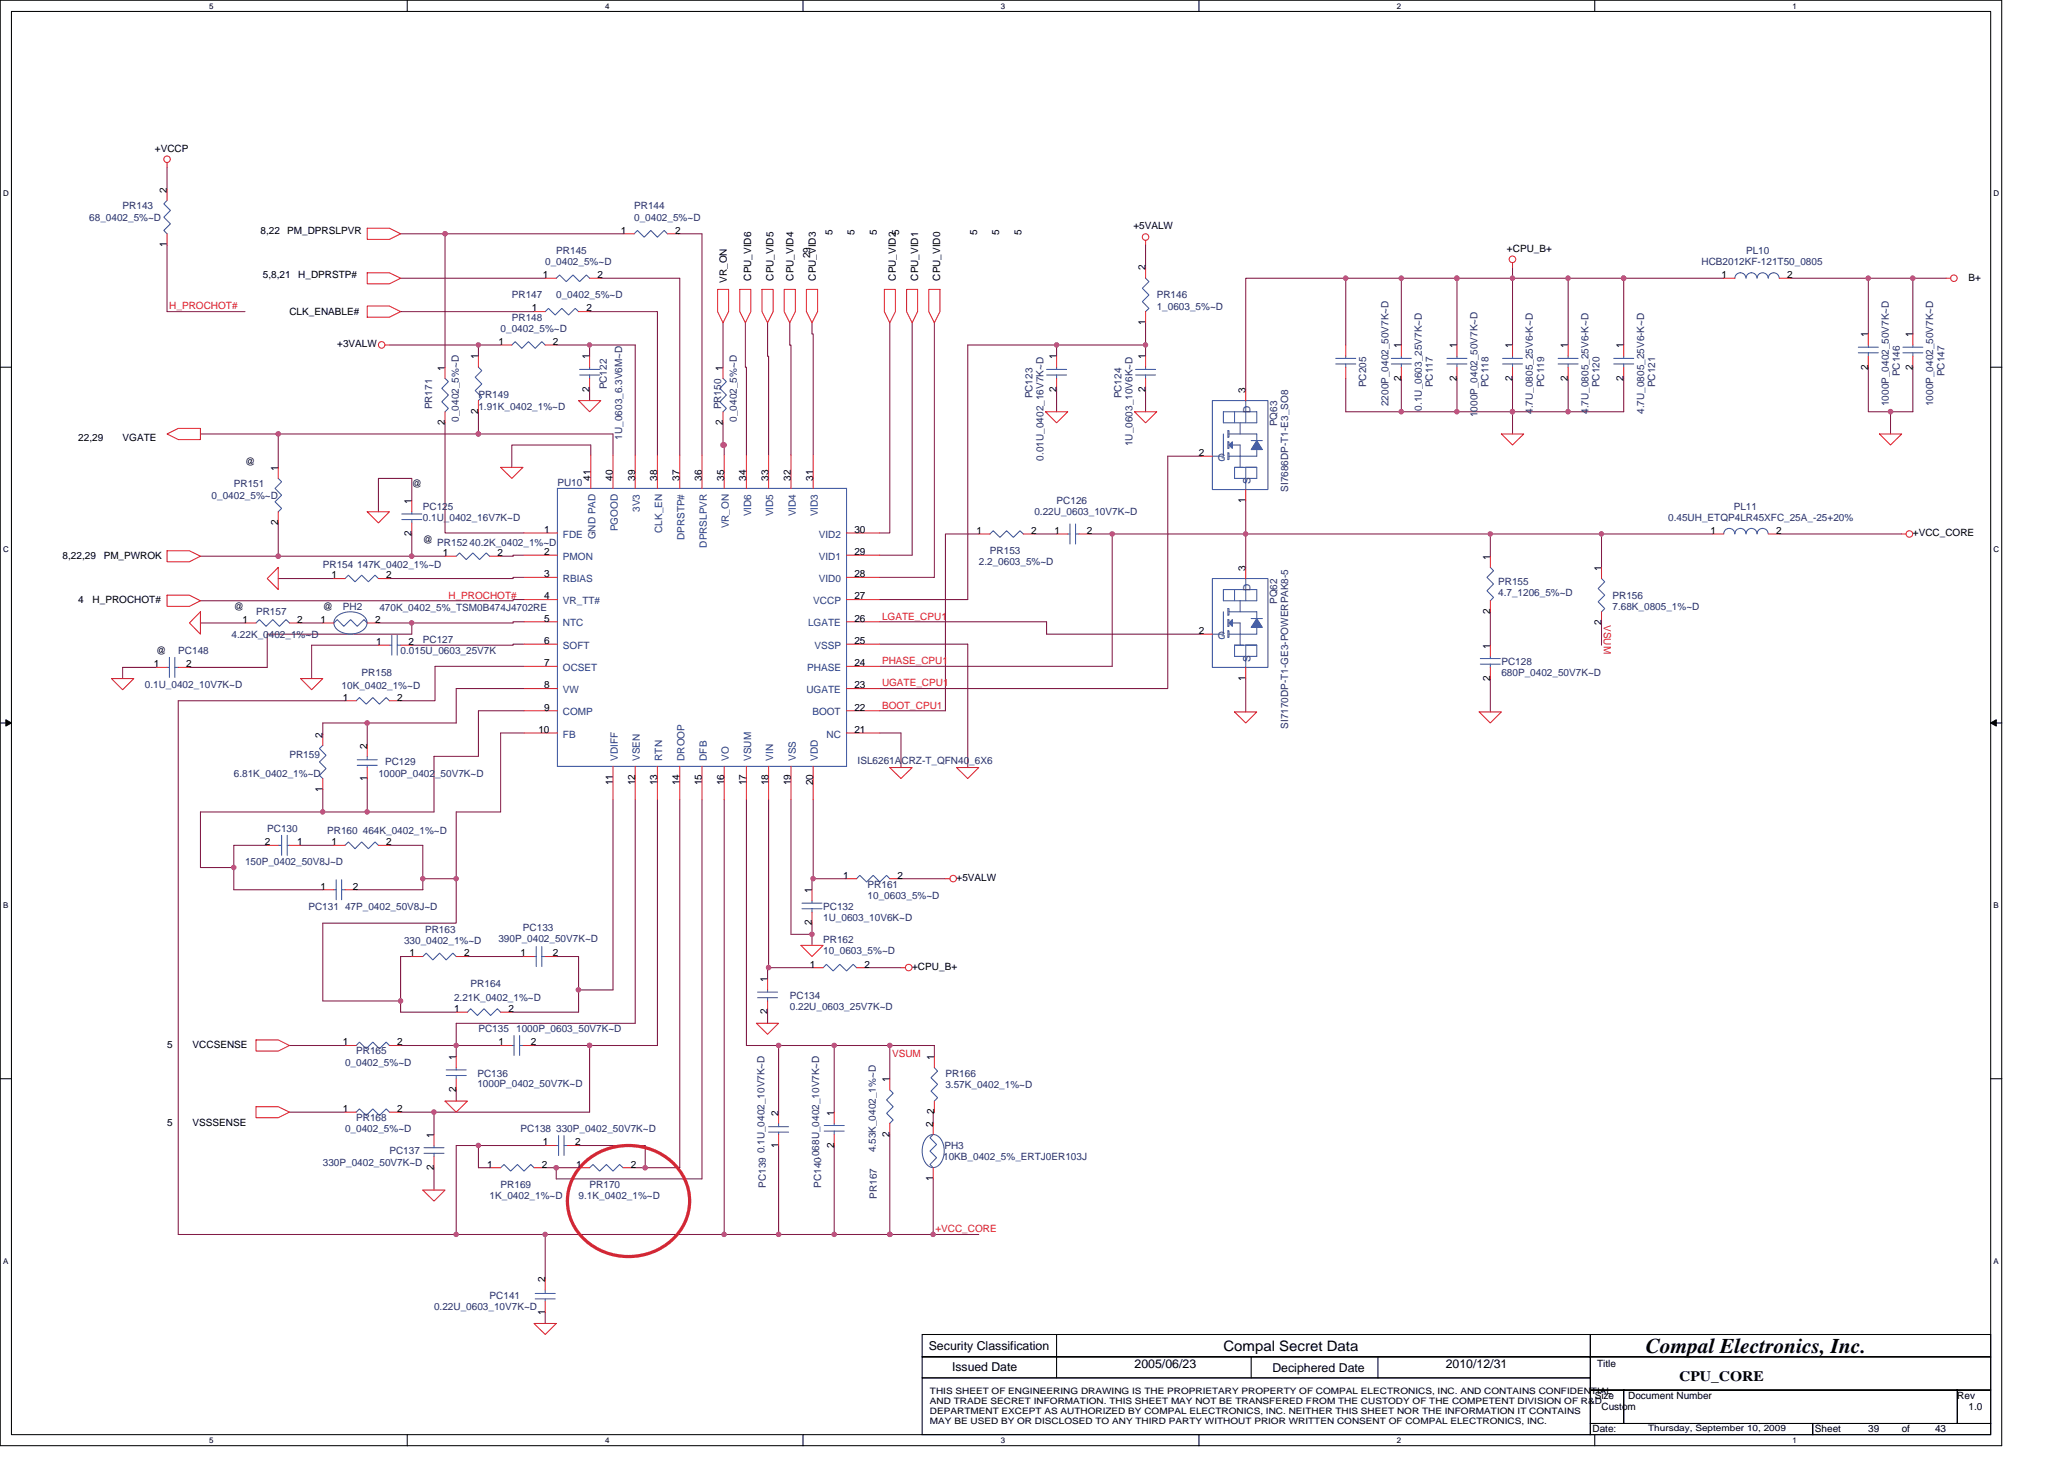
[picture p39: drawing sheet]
<svg xmlns="http://www.w3.org/2000/svg" width="297mm" height="210mm" viewBox="0 0 297 210" stroke-linecap="round" stroke-linejoin="round" font-family="sans-serif">
<defs><g id="words">
<text font-size="3" fill="#010202" x="236.9" y="194.8">Compal Electronics, Inc.</text>
<g font-size="2.1" fill="#010202">
<text x="176.1" y="194.4">Compal Secret Data</text>
<text x="241.7" y="198.8">CPU_CORE</text>
</g>
<g font-size="1.8" fill="#010202">
<text x="133.7" y="194.3">Security Classification</text>
<text x="137" y="197.3">Issued Date</text>
<text x="163.3" y="196.8">2005/06/23</text>
<text x="183.1" y="197.5">Deciphered Date</text>
<text x="208.1" y="196.8">2010/12/31</text>
</g>
<g font-size="1.4" fill="#010202">
<text x="22.3" y="21.8">+VCCP</text>
<text x="24" y="27.7" transform="rotate(-90 24 27.7)">2</text>
<text x="24" y="35.6" transform="rotate(-90 24 35.6)">1</text>
<text x="37.5" y="33.7">8,22</text>
<text x="41.3" y="33.7">PM_DPRSLPVR</text>
<text x="89.3" y="33.6">1</text>
<text x="97.2" y="33.6">2</text>
<text x="119.8" y="33.8" transform="rotate(-90 119.8 33.8)">5</text>
<text x="123" y="33.8" transform="rotate(-90 123 33.8)">5</text>
<text x="126.2" y="33.8" transform="rotate(-90 126.2 33.8)">5</text>
<text x="129.4" y="33.8" transform="rotate(-90 129.4 33.8)">5</text>
<text x="140.6" y="33.8" transform="rotate(-90 140.6 33.8)">5</text>
<text x="143.8" y="33.8" transform="rotate(-90 143.8 33.8)">5</text>
<text x="147" y="33.8" transform="rotate(-90 147 33.8)">5</text>
<text x="163.1" y="33">+5VALW</text>
<text x="37.8" y="40.1">5,8,21</text>
<text x="42.9" y="40.1">H_DPRSTP#</text>
<text x="78.1" y="40">1</text>
<text x="86" y="40">2</text>
<text x="104.6" y="40.7" transform="rotate(-90 104.6 40.7)">VR_ON</text>
<text x="108.1" y="40.4" transform="rotate(-90 108.1 40.4)">CPU_VID6</text>
<text x="111.3" y="40.4" transform="rotate(-90 111.3 40.4)">CPU_VID5</text>
<text x="114.2" y="40.4" transform="rotate(-90 114.2 40.4)">CPU_VID4</text>
<text x="116.6" y="37.2" transform="rotate(-90 116.6 37.2)">29</text>
<text x="117.4" y="40.4" transform="rotate(-90 117.4 40.4)">CPU_VID3</text>
<text x="128.9" y="40.4" transform="rotate(-90 128.9 40.4)">CPU_VID2</text>
<text x="132.1" y="40.4" transform="rotate(-90 132.1 40.4)">CPU_VID1</text>
<text x="135.3" y="40.4" transform="rotate(-90 135.3 40.4)">CPU_VID0</text>
<text x="164.8" y="38.9" transform="rotate(-90 164.8 38.9)">2</text>
<text x="216.9" y="36.2">+CPU_B+</text>
<text x="247.8" y="40">1</text>
<text x="257.2" y="40">2</text>
<text x="283.3" y="40.4">B+</text>
<text x="41.7" y="45.3">CLK_ENABLE#</text>
<text x="76.5" y="44.8">1</text>
<text x="84.4" y="44.8">2</text>
<text x="164.8" y="46.8" transform="rotate(-90 164.8 46.8)">1</text>
<text x="48.5" y="50">+3VALW</text>
<text x="64" y="53.3" transform="rotate(-90 64 53.3)">1</text>
<text x="68.8" y="51.7" transform="rotate(-90 68.8 51.7)">1</text>
<text x="71.7" y="49.6">1</text>
<text x="79.6" y="49.6">2</text>
<text x="84.8" y="51.7" transform="rotate(-90 84.8 51.7)">1</text>
<text x="104" y="53.3" transform="rotate(-90 104 53.3)">1</text>
<text x="152" y="51.7" transform="rotate(-90 152 51.7)">1</text>
<text x="164.8" y="51.7" transform="rotate(-90 164.8 51.7)">1</text>
<text x="201.7" y="50.1" transform="rotate(-90 201.7 50.1)">1</text>
<text x="209.7" y="50.1" transform="rotate(-90 209.7 50.1)">1</text>
<text x="217.7" y="50.1" transform="rotate(-90 217.7 50.1)">1</text>
<text x="225.7" y="50.1" transform="rotate(-90 225.7 50.1)">1</text>
<text x="233.7" y="50.1" transform="rotate(-90 233.7 50.1)">1</text>
<text x="268.9" y="53.2" transform="rotate(-90 268.9 53.2)">2</text>
<text x="268.9" y="48.5" transform="rotate(-90 268.9 48.5)">1</text>
<text x="275.3" y="53.2" transform="rotate(-90 275.3 53.2)">2</text>
<text x="275.3" y="48.5" transform="rotate(-90 275.3 48.5)">1</text>
<text x="68.8" y="59.6" transform="rotate(-90 68.8 59.6)">2</text>
<text x="84.8" y="56.4" transform="rotate(-90 84.8 56.4)">2</text>
<text x="152" y="56.4" transform="rotate(-90 152 56.4)">2</text>
<text x="164.8" y="56.4" transform="rotate(-90 164.8 56.4)">2</text>
<text x="179.3" y="56.5" transform="rotate(-90 179.3 56.5)">3</text>
<text x="201.7" y="54.8" transform="rotate(-90 201.7 54.8)">2</text>
<text x="209.7" y="54.8" transform="rotate(-90 209.7 54.8)">2</text>
<text x="217.7" y="54.8" transform="rotate(-90 217.7 54.8)">2</text>
<text x="225.7" y="54.8" transform="rotate(-90 225.7 54.8)">2</text>
<text x="233.7" y="54.8" transform="rotate(-90 233.7 54.8)">2</text>
<text x="11.3" y="63.4">22,29</text>
<text x="17.6" y="63.4">VGATE</text>
<text x="64" y="61.2" transform="rotate(-90 64 61.2)">2</text>
<text x="104" y="61.2" transform="rotate(-90 104 61.2)">2</text>
<text x="172.5" y="65.6">2</text>
<text x="35.3" y="66.9">@</text>
<text x="40" y="67.7" transform="rotate(-90 40 67.7)">1</text>
<text x="59.3" y="70.1">@</text>
<text x="85" y="69.2" transform="rotate(-90 85 69.2)">41</text>
<text x="88.2" y="69.2" transform="rotate(-90 88.2 69.2)">40</text>
<text x="91.4" y="69.2" transform="rotate(-90 91.4 69.2)">39</text>
<text x="94.6" y="69.2" transform="rotate(-90 94.6 69.2)">38</text>
<text x="97.8" y="69.2" transform="rotate(-90 97.8 69.2)">37</text>
<text x="101" y="69.2" transform="rotate(-90 101 69.2)">36</text>
<text x="104.2" y="69.2" transform="rotate(-90 104.2 69.2)">35</text>
<text x="107.4" y="69.2" transform="rotate(-90 107.4 69.2)">34</text>
<text x="110.6" y="69.2" transform="rotate(-90 110.6 69.2)">33</text>
<text x="113.8" y="69.2" transform="rotate(-90 113.8 69.2)">32</text>
<text x="117" y="69.2" transform="rotate(-90 117 69.2)">31</text>
<text x="40" y="75.6" transform="rotate(-90 40 75.6)">2</text>
<text x="59.2" y="77.2" transform="rotate(-90 59.2 77.2)">2</text>
<text x="59.2" y="72.5" transform="rotate(-90 59.2 72.5)">1</text>
<text x="78.3" y="76.7">1</text>
<text x="123" y="76.7">30</text>
<text x="140.5" y="76.8">1</text>
<text x="148.4" y="76.8">2</text>
<text x="151.7" y="76.8">1</text>
<text x="156.4" y="76.8">2</text>
<text x="179.3" y="72.4" transform="rotate(-90 179.3 72.4)">1</text>
<text x="246.1" y="76.8">1</text>
<text x="255.6" y="76.8">2</text>
<text x="275.3" y="77.2">+VCC_CORE</text>
<text x="9" y="80.4">8,22,29</text>
<text x="14.9" y="80.4">PM_PWROK</text>
<text x="47.7" y="83.2">1</text>
<text x="55.6" y="83.2">2</text>
<text x="60.9" y="78.1">@</text>
<text x="63.7" y="80">1</text>
<text x="71.6" y="80">2</text>
<text x="78.3" y="83.1">3</text>
<text x="78.3" y="79.9">2</text>
<text x="123" y="83.1">28</text>
<text x="123" y="79.9">29</text>
<text x="179.3" y="82.1" transform="rotate(-90 179.3 82.1)">3</text>
<text x="214.5" y="80.5" transform="rotate(-90 214.5 80.5)">1</text>
<text x="230.5" y="82.1" transform="rotate(-90 230.5 82.1)">1</text>
<text x="11.3" y="86.8">4</text>
<text x="13.3" y="86.8">H_PROCHOT#</text>
<text x="33.7" y="87.8">@</text>
<text x="34.9" y="89.6">1</text>
<text x="42.8" y="89.6">2</text>
<text x="46.1" y="89.6">1</text>
<text x="46.5" y="87.8">@</text>
<text x="54" y="89.6">2</text>
<text x="78.3" y="86.3">4</text>
<text x="78.3" y="89.5">5</text>
<text x="123" y="89.5">26</text>
<text x="123" y="86.3">27</text>
<text x="214.5" y="88.4" transform="rotate(-90 214.5 88.4)">2</text>
<text x="230.5" y="90" transform="rotate(-90 230.5 90)">2</text>
<text x="22.5" y="94.1">@</text>
<text x="54.1" y="92.8">1</text>
<text x="58.8" y="92.8">2</text>
<text x="78.3" y="92.7">6</text>
<text x="78.3" y="95.9">7</text>
<text x="123" y="92.7">25</text>
<text x="123" y="95.9">24</text>
<text x="172.5" y="91.2">2</text>
<text x="214.5" y="93.3" transform="rotate(-90 214.5 93.3)">1</text>
<text x="22.1" y="96">1</text>
<text x="26.8" y="96">2</text>
<text x="49.3" y="100.8">1</text>
<text x="57.2" y="100.8">2</text>
<text x="78.3" y="99.1">8</text>
<text x="123" y="99.1">23</text>
<text x="179.3" y="98" transform="rotate(-90 179.3 98)">1</text>
<text x="214.5" y="98" transform="rotate(-90 214.5 98)">2</text>
<text x="46.4" y="106.1" transform="rotate(-90 46.4 106.1)">2</text>
<text x="52.8" y="107.7" transform="rotate(-90 52.8 107.7)">2</text>
<text x="77.5" y="105.5">10</text>
<text x="78.3" y="102.3">9</text>
<text x="123" y="102.3">22</text>
<text x="123" y="105.5">21</text>
<text x="46.4" y="114" transform="rotate(-90 46.4 114)">1</text>
<text x="52.8" y="112.4" transform="rotate(-90 52.8 112.4)">1</text>
<text x="88.2" y="113" transform="rotate(-90 88.2 113)">11</text>
<text x="91.4" y="113" transform="rotate(-90 91.4 113)">12</text>
<text x="94.6" y="113" transform="rotate(-90 94.6 113)">13</text>
<text x="97.8" y="113" transform="rotate(-90 97.8 113)">14</text>
<text x="101" y="113" transform="rotate(-90 101 113)">15</text>
<text x="104.2" y="113" transform="rotate(-90 104.2 113)">16</text>
<text x="107.4" y="113" transform="rotate(-90 107.4 113)">17</text>
<text x="110.6" y="113" transform="rotate(-90 110.6 113)">18</text>
<text x="113.8" y="113" transform="rotate(-90 113.8 113)">19</text>
<text x="117" y="113" transform="rotate(-90 117 113)">20</text>
<text x="38.1" y="121.6">2</text>
<text x="42.8" y="121.6">1</text>
<text x="47.7" y="121.6">1</text>
<text x="55.6" y="121.6">2</text>
<text x="46.1" y="128">1</text>
<text x="50.8" y="128">2</text>
<text x="116.8" y="128.5" transform="rotate(-90 116.8 128.5)">1</text>
<text x="121.3" y="126.4">1</text>
<text x="129.2" y="126.4">2</text>
<text x="137.7" y="126.8">+5VALW</text>
<text x="58.9" y="137.6">1</text>
<text x="66.8" y="137.6">2</text>
<text x="74.9" y="137.6">1</text>
<text x="79.6" y="137.6">2</text>
<text x="116.8" y="133.2" transform="rotate(-90 116.8 133.2)">2</text>
<text x="110.4" y="141.3" transform="rotate(-90 110.4 141.3)">1</text>
<text x="116.5" y="139.3">1</text>
<text x="124.4" y="139.3">2</text>
<text x="131.3" y="139.6">+CPU_B+</text>
<text x="65.3" y="145.6">1</text>
<text x="73.2" y="145.6">2</text>
<text x="110.4" y="146" transform="rotate(-90 110.4 146)">2</text>
<text x="24" y="150.8">5</text>
<text x="27.7" y="150.8">VCCSENSE</text>
<text x="49.3" y="150.4">1</text>
<text x="57.2" y="150.4">2</text>
<text x="65.6" y="152.5" transform="rotate(-90 65.6 152.5)">1</text>
<text x="71.7" y="150.4">1</text>
<text x="76.4" y="150.4">2</text>
<text x="128" y="155.7" transform="rotate(-90 128 155.7)">1</text>
<text x="134.4" y="152.5" transform="rotate(-90 134.4 152.5)">1</text>
<text x="49.3" y="160">1</text>
<text x="57.2" y="160">2</text>
<text x="65.6" y="157.2" transform="rotate(-90 65.6 157.2)">2</text>
<text x="112" y="160.5" transform="rotate(-90 112 160.5)">2</text>
<text x="120" y="160.5" transform="rotate(-90 120 160.5)">1</text>
<text x="134.4" y="160.4" transform="rotate(-90 134.4 160.4)">2</text>
<text x="24" y="162">5</text>
<text x="27.7" y="162">VSSSENSE</text>
<text x="62.4" y="163.7" transform="rotate(-90 62.4 163.7)">1</text>
<text x="78.1" y="164.8">1</text>
<text x="82.8" y="164.8">2</text>
<text x="112" y="165.2" transform="rotate(-90 112 165.2)">1</text>
<text x="120" y="165.2" transform="rotate(-90 120 165.2)">2</text>
<text x="128" y="163.6" transform="rotate(-90 128 163.6)">2</text>
<text x="134.3" y="162.2" transform="rotate(-90 134.3 162.2)">2</text>
<text x="62.4" y="168.4" transform="rotate(-90 62.4 168.4)">2</text>
<text x="70.1" y="168">1</text>
<text x="78" y="168">2</text>
<text x="82.9" y="168">1</text>
<text x="90.8" y="168">2</text>
<text x="134.3" y="170" transform="rotate(-90 134.3 170)">1</text>
<text x="78.4" y="184.5" transform="rotate(-90 78.4 184.5)">2</text>
<text x="78.4" y="189.2" transform="rotate(-90 78.4 189.2)">1</text>
<text x="229.8" y="196.7">Title</text>
<text x="229.5" y="201.4">Size</text>
<text x="230.5" y="203">Custom</text>
<text x="234.3" y="201.4">Document Number</text>
<text x="281.7" y="201.4">Rev</text>
<text x="283.3" y="203">1.0</text>
<text x="229.2" y="206.2">Date:</text>
<text x="261.2" y="206.2">Sheet</text>
<text x="268.9" y="206.2">39</text>
<text x="273.7" y="206.2">of</text>
<text x="278.5" y="206.2">43</text>
</g>
<g font-size="1.4" fill="#282973">
<text x="12.8" y="31.7">68_0402_5%~D</text>
<text x="17.6" y="30.1">PR143</text>
<text x="91.3" y="30.1">PR144</text>
<text x="91.3" y="31.7">0_0402_5%~D</text>
<text x="78.5" y="38.1">0_0402_5%~D</text>
<text x="80" y="36.6">PR145</text>
<text x="244.9" y="38.1">HCB2012KF-121T50_0805</text>
<text x="251.3" y="36.6">PL10</text>
<text x="72" y="47.7">0_0402_5%~D</text>
<text x="73.7" y="42.9">PR147</text>
<text x="73.7" y="46.1">PR148</text>
<text x="80" y="42.9">0_0402_5%~D</text>
<text x="166.5" y="42.9">PR146</text>
<text x="166.5" y="44.6">1_0603_5%~D</text>
<text x="62.2" y="58.9" transform="rotate(-90 62.2 58.9)">PR171</text>
<text x="68.9" y="57.3">PR149</text>
<text x="68.9" y="58.9">1.91K_0402_1%~D</text>
<text x="87.3" y="56" transform="rotate(-90 87.3 56)">PC122</text>
<text x="103.8" y="58.9" transform="rotate(-90 103.8 58.9)">PR150</text>
<text x="148.6" y="57.3" transform="rotate(-90 148.6 57.3)">PC123</text>
<text x="161.4" y="57.3" transform="rotate(-90 161.4 57.3)">PC124</text>
<text x="196.6" y="55.7" transform="rotate(-90 196.6 55.7)">PC205</text>
<text x="199.8" y="58.5" transform="rotate(-90 199.8 58.5)">2200P_0402_50V7K~D</text>
<text x="204.6" y="59.1" transform="rotate(-90 204.6 59.1)">0.1U_0603_25V7K~D</text>
<text x="206.2" y="55.7" transform="rotate(-90 206.2 55.7)">PC117</text>
<text x="214.2" y="55.7" transform="rotate(-90 214.2 55.7)">PC118</text>
<text x="220.6" y="59.6" transform="rotate(-90 220.6 59.6)">4.7U_0805_25V6-K~D</text>
<text x="222.2" y="55.7" transform="rotate(-90 222.2 55.7)">PC119</text>
<text x="228.6" y="59.6" transform="rotate(-90 228.6 59.6)">4.7U_0805_25V6-K~D</text>
<text x="230.2" y="55.7" transform="rotate(-90 230.2 55.7)">PC120</text>
<text x="236.6" y="59.6" transform="rotate(-90 236.6 59.6)">4.7U_0805_25V6-K~D</text>
<text x="238.2" y="55.7" transform="rotate(-90 238.2 55.7)">PC121</text>
<text x="271.8" y="58.5" transform="rotate(-90 271.8 58.5)">1000P_0402_50V7K~D</text>
<text x="273.4" y="54.1" transform="rotate(-90 273.4 54.1)">PC146</text>
<text x="278.2" y="58.5" transform="rotate(-90 278.2 58.5)">1000P_0402_50V7K~D</text>
<text x="279.8" y="54.1" transform="rotate(-90 279.8 54.1)">PC147</text>
<text x="66" y="60.7" transform="rotate(-90 66 60.7)">0_0402_5%~D</text>
<text x="89.6" y="63.3" transform="rotate(-90 89.6 63.3)">1U_0603_6.3V6M~D</text>
<text x="106" y="60.7" transform="rotate(-90 106 60.7)">0_0402_5%~D</text>
<text x="163" y="64.2" transform="rotate(-90 163 64.2)">1U_0603_10V6K~D</text>
<text x="183.8" y="61.3" transform="rotate(-90 183.8 61.3)">PQ63</text>
<text x="212.6" y="60" transform="rotate(-90 212.6 60)">1000P_0402_50V7K~D</text>
<text x="30.5" y="71.8">0_0402_5%~D</text>
<text x="33.7" y="70.1">PR151</text>
<text x="80.2" y="70">PU10</text>
<text x="150.2" y="66.3" transform="rotate(-90 150.2 66.3)">0.01U_0402_16V7K~D</text>
<text x="185.4" y="70.8" transform="rotate(-90 185.4 70.8)">SI7686DP-T1-E3_SO8</text>
<text x="60.9" y="73.3">PC125</text>
<text x="60.9" y="74.9">0.1U_0402_16V7K~D</text>
<text x="148.9" y="74.1">0.22U_0603_10V7K~D</text>
<text x="152.1" y="72.6">PC126</text>
<text x="240.1" y="74.9">0.45UH_ETQP4LR45XFC_25A_-25+20%</text>
<text x="249.5" y="73.3">PL11</text>
<text x="46.5" y="81.7">PR154 147K_0402_1%~D</text>
<text x="62.9" y="78.6">PR152 40.2K_0402_1%~D</text>
<text x="140.9" y="81.3">2.2_0603_5%~D</text>
<text x="142.5" y="79.8">PR153</text>
<text x="36.8" y="88.6">PR157</text>
<text x="49.3" y="87.8">PH2</text>
<text x="54.6" y="87.9">470K_0402_5%_TSM0B474J4702RE</text>
<text x="183.8" y="86.9" transform="rotate(-90 183.8 86.9)">PQ62</text>
<text x="215.6" y="84.2">PR155</text>
<text x="215.6" y="85.8">4.7_1206_5%~D</text>
<text x="232.1" y="86.1">PR156</text>
<text x="232.1" y="87.8">7.68K_0805_1%~D</text>
<text x="25.7" y="94.1">PC148</text>
<text x="33.3" y="91.8">4.22K_0402_1%~D</text>
<text x="57.7" y="94.1">0.015U_0603_25V7K</text>
<text x="60.9" y="92.6">PC127</text>
<text x="216.1" y="95.8">PC128</text>
<text x="20.8" y="99">0.1U_0402_10V7K~D</text>
<text x="49.2" y="99.1">10K_0402_1%~D</text>
<text x="52" y="97.3">PR158</text>
<text x="216.1" y="97.3">680P_0402_50V7K~D</text>
<text x="185.4" y="104.9" transform="rotate(-90 185.4 104.9)">SI7170DP-T1-GE3-POWERPAK8-5</text>
<text x="33.7" y="111.8">6.81K_0402_1%~D</text>
<text x="41.7" y="109">PR159</text>
<text x="54.5" y="111.8">1000P_0402_50V7K~D</text>
<text x="55.4" y="110.1">PC129</text>
<text x="123.4" y="110">ISL6261ACRZ-T_QFN40_6X6</text>
<text x="38.5" y="119.8">PC130</text>
<text x="35.3" y="124.6">150P_0402_50V8J~D</text>
<text x="47.1" y="120.1">PR160 464K_0402_1%~D</text>
<text x="44.4" y="131">PC131 47P_0402_50V8J~D</text>
<text x="118.5" y="131">PC132</text>
<text x="124.9" y="127.8">PR161</text>
<text x="124.9" y="129.3">10_0603_5%~D</text>
<text x="58.1" y="135.9">330_0402_1%~D</text>
<text x="61.2" y="134.3">PR163</text>
<text x="71.7" y="135.6">390P_0402_50V7K~D</text>
<text x="75.3" y="134">PC133</text>
<text x="118.5" y="135.8">PR162</text>
<text x="118.5" y="137.3">10_0603_5%~D</text>
<text x="118.5" y="132.6">1U_0603_10V6K~D</text>
<text x="67.7" y="142">PR164</text>
<text x="113.7" y="143.8">PC134</text>
<text x="65.3" y="144.1">2.21K_0402_1%~D</text>
<text x="68.9" y="148.6">PC135</text>
<text x="74.3" y="148.6">1000P_0603_50V7K~D</text>
<text x="113.7" y="145.3">0.22U_0603_25V7K~D</text>
<text x="49.7" y="153.3">0_0402_5%~D</text>
<text x="51.3" y="151.8">PR165</text>
<text x="68.7" y="155">PC136</text>
<text x="136.1" y="155">PR166</text>
<text x="51.3" y="161.3">PR168</text>
<text x="68.7" y="156.4">1000P_0402_50V7K~D</text>
<text x="136.1" y="156.6">3.57K_0402_1%~D</text>
<text x="46.5" y="167.8">330P_0402_50V7K~D</text>
<text x="49.7" y="163">0_0402_5%~D</text>
<text x="56" y="166.2">PC137</text>
<text x="74.9" y="163">PC138 330P_0402_50V7K~D</text>
<text x="110" y="166" transform="rotate(-90 110 166)">0.1U_0402_10V7K~D</text>
<text x="126" y="165.8" transform="rotate(-90 126 165.8)">4.53K_0402_1%~D</text>
<text x="135.7" y="167">10KB_0402_5%_ERTJ0ER103J</text>
<text x="135.9" y="165.4">PH3</text>
<text x="70.5" y="172.6">1K_0402_1%~D</text>
<text x="72" y="171">PR169</text>
<text x="83.3" y="172.6">9.1K_0402_1%~D</text>
<text x="84.9" y="171">PR170</text>
<text x="110.2" y="170.9" transform="rotate(-90 110.2 170.9)">PC139</text>
<text x="118.2" y="170.9" transform="rotate(-90 118.2 170.9)">PC140.068U_0402_10V7K~D</text>
<text x="126.2" y="172.5" transform="rotate(-90 126.2 172.5)">PR167</text>
<text x="62.5" y="188.6">0.22U_0603_10V7K~D</text>
<text x="70.5" y="187">PC141</text>
</g>
<g font-size="1.4" fill="#ed2024">
<text x="24.4" y="44.5">H_PROCHOT#</text>
<text x="64.5" y="86.1">H_PROCHOT#</text>
<text x="126.9" y="89.2">LGATE_CPU1</text>
<text x="230.8" y="90" transform="rotate(90 230.8 90)">VSUM</text>
<text x="126.9" y="95.6">PHASE_CPU1</text>
<text x="126.9" y="102">BOOT_CPU1</text>
<text x="126.9" y="98.8">UGATE_CPU1</text>
<text x="128.4" y="152.1">VSUM</text>
<text x="134.6" y="177.4">+VCC_CORE</text>
</g>
<g font-size="1.4" fill="#1d437e">
<text x="180" y="59.5" transform="rotate(-90 180 59.5)">D</text>
<text x="175.3" y="66.3">G</text>
<text x="180" y="69.7" transform="rotate(-90 180 69.7)">S</text>
<text x="81" y="77.4">FDE</text>
<text x="85.7" y="77.6" transform="rotate(-90 85.7 77.6)">GND PAD</text>
<text x="88.9" y="76.5" transform="rotate(-90 88.9 76.5)">PGOOD</text>
<text x="92.1" y="73.7" transform="rotate(-90 92.1 73.7)">3V3</text>
<text x="95.3" y="76.7" transform="rotate(-90 95.3 76.7)">CLK_EN</text>
<text x="98.5" y="77.7" transform="rotate(-90 98.5 77.7)">DPRSTP#</text>
<text x="104.9" y="76" transform="rotate(-90 104.9 76)">VR_ON</text>
<text x="108.1" y="74.3" transform="rotate(-90 108.1 74.3)">VID6</text>
<text x="111.3" y="74.3" transform="rotate(-90 111.3 74.3)">VID5</text>
<text x="114.5" y="74.3" transform="rotate(-90 114.5 74.3)">VID4</text>
<text x="117.7" y="74.3" transform="rotate(-90 117.7 74.3)">VID3</text>
<text x="117.8" y="77.4">VID2</text>
<text x="81" y="83.8">RBIAS</text>
<text x="81" y="80.6">PMON</text>
<text x="101.7" y="78.8" transform="rotate(-90 101.7 78.8)">DPRSLPVR</text>
<text x="117.8" y="83.8">VID0</text>
<text x="117.8" y="80.6">VID1</text>
<text x="81" y="86.9">VR_TT#</text>
<text x="117" y="86.9">VCCP</text>
<text x="180" y="85.1" transform="rotate(-90 180 85.1)">D</text>
<text x="81" y="90.1">NTC</text>
<text x="81" y="93.4">SOFT</text>
<text x="116.3" y="90.1">LGATE</text>
<text x="117.2" y="93.4">VSSP</text>
<text x="175.3" y="91.9">G</text>
<text x="180" y="95.2" transform="rotate(-90 180 95.2)">S</text>
<text x="81" y="99.8">VW</text>
<text x="81" y="96.6">OCSET</text>
<text x="116.1" y="99.8">UGATE</text>
<text x="116.2" y="96.6">PHASE</text>
<text x="81" y="106.1">FB</text>
<text x="81" y="103">COMP</text>
<text x="116.9" y="103">BOOT</text>
<text x="119" y="106.1">NC</text>
<text x="88.9" y="109.5" transform="rotate(-90 88.9 109.5)">VDIFF</text>
<text x="92.1" y="109.5" transform="rotate(-90 92.1 109.5)">VSEN</text>
<text x="95.3" y="109.5" transform="rotate(-90 95.3 109.5)">RTN</text>
<text x="98.5" y="109.5" transform="rotate(-90 98.5 109.5)">DROOP</text>
<text x="101.7" y="109.5" transform="rotate(-90 101.7 109.5)">DFB</text>
<text x="104.9" y="109.5" transform="rotate(-90 104.9 109.5)">VO</text>
<text x="108.1" y="109.5" transform="rotate(-90 108.1 109.5)">VSUM</text>
<text x="111.3" y="109.5" transform="rotate(-90 111.3 109.5)">VIN</text>
<text x="114.5" y="109.5" transform="rotate(-90 114.5 109.5)">VSS</text>
<text x="117.7" y="109.5" transform="rotate(-90 117.7 109.5)">VDD</text>
</g>
<g font-size="1.3" fill="#010202">
<text x="133.8" y="200.6">THIS SHEET OF ENGINEERING DRAWING IS THE PROPRIETARY PROPERTY OF COMPAL ELECTRONICS, INC. AND CONTAINS CONFIDENTIAL</text>
<text x="133.8" y="202">AND TRADE SECRET INFORMATION. THIS SHEET MAY NOT BE TRANSFERED FROM THE CUSTODY OF THE COMPETENT DIVISION OF R&amp;D</text>
<text x="133.8" y="203.5">DEPARTMENT EXCEPT AS AUTHORIZED BY COMPAL ELECTRONICS, INC. NEITHER THIS SHEET NOR THE INFORMATION IT CONTAINS</text>
<text x="133.8" y="205">MAY BE USED BY OR DISCLOSED TO ANY THIRD PARTY WITHOUT PRIOR WRITTEN CONSENT OF COMPAL ELECTRONICS, INC.</text>
<text x="237.2" y="206">Thursday, September 10, 2009</text>
</g>
<g font-size="1.1" fill="#010202">
<text x="30.1" y="1.2">5</text>
<text x="87.1" y="1.2">4</text>
<text x="144" y="1.2">3</text>
<text x="201" y="1.2">2</text>
<text x="258" y="1.2">1</text>
<text x=".4" y="28.3">D</text>
<text x="286.9" y="28.3">D</text>
<text x=".4" y="79.5">C</text>
<text x="286.9" y="79.5">C</text>
<text x=".4" y="130.7">B</text>
<text x="286.9" y="130.7">B</text>
<text x=".4" y="181.9">A</text>
<text x="286.9" y="181.9">A</text>
<text x="30.1" y="207.7">5</text>
<text x="87.1" y="207.7">4</text>
<text x="144" y="207.7">3</text>
<text x="201" y="207.7">2</text>
<text x="258" y="207.7">1</text>
</g>
</g></defs>
<path d="M0 0h288.1v208.1h-288.1zM1.6 1.6h284.9v204.9h-284.9z" fill="none" stroke="#010202" stroke-width=".15"/>
<g fill="#fff">
<path d="M30.1 .2h.6v1.3h-.6z"/>
<path d="M30.1 206.6h.6v1.3h-.6z"/>
</g>
<path d="M58.6 0v1.6M58.6 206.5v1.6" fill="none" stroke="#010202" stroke-width=".15"/>
<g fill="#fff">
<path d="M87.1 .2h.6v1.3h-.6z"/>
<path d="M87.1 206.6h.6v1.3h-.6z"/>
</g>
<path d="M115.6 0v1.6M115.6 206.5v1.6" fill="none" stroke="#010202" stroke-width=".15"/>
<g fill="#fff">
<path d="M144 .2h.6v1.3h-.6z"/>
<path d="M144 206.6h.6v1.3h-.6z"/>
</g>
<path d="M172.5 0v1.6M172.5 206.5v1.6" fill="none" stroke="#010202" stroke-width=".15"/>
<g fill="#fff">
<path d="M201 .2h.6v1.3h-.6z"/>
<path d="M201 206.6h.6v1.3h-.6z"/>
</g>
<path d="M229.5 0v1.6M229.5 206.5v1.6" fill="none" stroke="#010202" stroke-width=".15"/>
<g fill="#fff">
<path d="M258 .2h.6v1.3h-.6z"/>
<path d="M258 206.6h.6v1.3h-.6z"/>
<path d="M.4 27.2h.8v1.3h-.8z"/>
<path d="M286.9 27.2h.8v1.3h-.8z"/>
<path d="M.4 78.4h.8v1.3h-.8z"/>
<path d="M286.9 78.4h.8v1.3h-.8z"/>
</g>
<path d="M0 52.8h1.6M286.5 52.8h1.6" fill="none" stroke="#010202" stroke-width=".15"/>
<g fill="#fff">
<path d="M.4 129.6h.8v1.3h-.8z"/>
<path d="M286.9 129.6h.7v1.3h-.7z"/>
</g>
<path d="M0 104.1h1.6M286.5 104.1h1.6" fill="none" stroke="#010202" stroke-width=".15"/>
<path d="M.8 103.6l.8 .5-.8 .4z" fill="#010202"/>
<path d="M.8 103.6l.8 .5-.8 .4z" fill="none" stroke="#010202" stroke-width=".14"/>
<path d="M286.5 104.1l.8-.5v.9z" fill="#010202"/>
<path d="M286.5 104.1l.8-.5v.9z" fill="none" stroke="#010202" stroke-width=".14"/>
<g fill="#fff">
<path d="M.4 180.8h.8v1.3h-.8z"/>
<path d="M286.9 180.8h.7v1.3h-.7z"/>
</g>
<path d="M0 155.3h1.6M286.5 155.3h1.6" fill="none" stroke="#010202" stroke-width=".15"/>
<path d="M65.7 150.5v1.6M65.7 164.9v12.8" fill="none" stroke="#7f1542" stroke-width=".15"/>
<circle cx="65.6" cy="177.7" r=".31" fill="#b9529f"/>
<circle cx="65.6" cy="177.7" r=".31" fill="none" stroke="#b9529f" stroke-width=".15"/>
<path d="M230.5 76.9h16M230.5 89.7v3.2M41.7 150.5h8M57.7 150.5h8M65.7 156.9v1.6M76.9 150.5h8v9.6h-22.4M65.7 177.7h12.8v6.4M68.9 164.9v3.2" fill="none" stroke="#7f1542" stroke-width=".15"/>
<circle cx="84.8" cy="150.5" r=".31" fill="#b9529f"/>
<circle cx="84.8" cy="150.5" r=".31" fill="none" stroke="#b9529f" stroke-width=".15"/>
<path d="M91.3 168.1h6.5" fill="none" stroke="#7f1542" stroke-width=".15"/>
<circle cx="92.8" cy="168.1" r=".32" fill="#b9529f"/>
<circle cx="92.8" cy="168.1" r=".32" fill="none" stroke="#b9529f" stroke-width=".15"/>
<path d="M164.9 35.3v3.2M40 83.3h8M57.7 160.1h4.8M83.3 164.9h9.6" fill="none" stroke="#7f1542" stroke-width=".15"/>
<circle cx="62.4" cy="160.1" r=".32" fill="#b9529f"/>
<circle cx="62.4" cy="160.1" r=".32" fill="none" stroke="#b9529f" stroke-width=".15"/>
<path d="M60.9 126.5v1.6" fill="none" stroke="#7f1542" stroke-width=".15"/>
<circle cx="60.8" cy="126.5" r=".31" fill="#b9529f"/>
<circle cx="60.8" cy="126.5" r=".31" fill="none" stroke="#b9529f" stroke-width=".15"/>
<path d="M46.5 116.9h6.3M60.9 121.7v4.8" fill="none" stroke="#7f1542" stroke-width=".15"/>
<circle cx="46.4" cy="116.8" r=".31" fill="#b9529f"/>
<circle cx="46.4" cy="116.8" r=".31" fill="none" stroke="#b9529f" stroke-width=".15"/>
<path d="M28.8 116.9v8M62.5 108.9v8M88.2 115.1v27.4h-4.9v-4.8M65.7 126.5v6.4h-19.2M57.7 144.1v1.6M128.1 150.5h6.4M62.5 160.1v3.2M62.5 168.1v3.2M134.3 169.7v8" fill="none" stroke="#7f1542" stroke-width=".15"/>
<circle cx="134.3" cy="177.7" r=".31" fill="#b9529f"/>
<circle cx="134.3" cy="177.7" r=".31" fill="none" stroke="#b9529f" stroke-width=".15"/>
<path d="M120.1 150.5h-8v9.6" fill="none" stroke="#7f1542" stroke-width=".15"/>
<circle cx="112.1" cy="150.5" r=".31" fill="#b9529f"/>
<circle cx="112.1" cy="150.5" r=".31" fill="none" stroke="#b9529f" stroke-width=".15"/>
<path d="M120.1 150.5v9.6" fill="none" stroke="#7f1542" stroke-width=".15"/>
<circle cx="120.1" cy="150.5" r=".31" fill="#b9529f"/>
<circle cx="120.1" cy="150.5" r=".31" fill="none" stroke="#b9529f" stroke-width=".15"/>
<path d="M104.2 177.7h7.9" fill="none" stroke="#7f1542" stroke-width=".15"/>
<circle cx="104.2" cy="177.7" r=".31" fill="#b9529f"/>
<circle cx="104.2" cy="177.7" r=".31" fill="none" stroke="#b9529f" stroke-width=".15"/>
<path d="M25.7 100.9v76.8M112.1 177.7h8" fill="none" stroke="#7f1542" stroke-width=".15"/>
<circle cx="120.1" cy="177.7" r=".31" fill="#b9529f"/>
<circle cx="120.1" cy="177.7" r=".31" fill="none" stroke="#b9529f" stroke-width=".15"/>
<circle cx="112.1" cy="177.7" r=".31" fill="#b9529f"/>
<circle cx="112.1" cy="177.7" r=".31" fill="none" stroke="#b9529f" stroke-width=".15"/>
<path d="M104.2 115.1v62.6h-25.7M25.7 177.7h40M120.1 164.9v12.8" fill="none" stroke="#7f1542" stroke-width=".15"/>
<circle cx="78.4" cy="177.7" r=".31" fill="#b9529f"/>
<circle cx="78.4" cy="177.7" r=".31" fill="none" stroke="#b9529f" stroke-width=".15"/>
<path d="M134.5 46.5v36.6M140.9 76.9h-4.8v25.4h-9.5M148.9 76.9h3.2M179.3 76.9h35.2M214.5 97.7v4.8M112.1 164.9v12.8" fill="none" stroke="#7f1542" stroke-width=".15"/>
<circle cx="179.3" cy="76.8" r=".31" fill="#b9529f"/>
<circle cx="179.3" cy="76.8" r=".31" fill="none" stroke="#b9529f" stroke-width=".15"/>
<path d="M217.7 40v9.7M225.7 40v9.7M225.7 54.5v4.8" fill="none" stroke="#7f1542" stroke-width=".15"/>
<circle cx="225.7" cy="59.2" r=".32" fill="#b9529f"/>
<circle cx="225.7" cy="59.2" r=".32" fill="none" stroke="#b9529f" stroke-width=".15"/>
<path d="M64 33.7h25.7M104.1 46.5v6.3" fill="none" stroke="#7f1542" stroke-width=".15"/>
<circle cx="64.1" cy="33.6" r=".31" fill="#b9529f"/>
<circle cx="64.1" cy="33.6" r=".31" fill="none" stroke="#b9529f" stroke-width=".15"/>
<path d="M57.7 40h20.8M68.9 49.7h3.1M80 49.7h4.9M139.3 49.7v36.6h-12.7M126.6 92.7h12.7v17.8" fill="none" stroke="#7f1542" stroke-width=".15"/>
<circle cx="68.8" cy="49.6" r=".31" fill="#b9529f"/>
<circle cx="68.8" cy="49.6" r=".31" fill="none" stroke="#b9529f" stroke-width=".15"/>
<path d="M152.1 49.7h12.8M126.6 83.1h7.9" fill="none" stroke="#7f1542" stroke-width=".15"/>
<circle cx="164.9" cy="49.6" r=".31" fill="#b9529f"/>
<circle cx="164.9" cy="49.6" r=".31" fill="none" stroke="#b9529f" stroke-width=".15"/>
<circle cx="152.1" cy="49.6" r=".31" fill="#b9529f"/>
<circle cx="152.1" cy="49.6" r=".31" fill="none" stroke="#b9529f" stroke-width=".15"/>
<path d="M128.1 46.5v30.2h-1.5M131.3 46.5v33.4h-4.7M225.7 40h8v9.7M233.7 54.5v4.8" fill="none" stroke="#7f1542" stroke-width=".15"/>
<circle cx="233.7" cy="40" r=".32" fill="#b9529f"/>
<circle cx="233.7" cy="40" r=".32" fill="none" stroke="#b9529f" stroke-width=".15"/>
<circle cx="225.7" cy="40" r=".32" fill="#b9529f"/>
<circle cx="225.7" cy="40" r=".32" fill="none" stroke="#b9529f" stroke-width=".15"/>
<path d="M107.3 46.5v6.3M113.7 46.5v3.2M116.9 46.5v1.5M152.1 56v3.3M164.9 56v3.3M225.7 59.3h8M104.1 60.9v3.1M126.6 105.5h3.1v5M57.7 137.7h1.6M67.3 137.7h8M80 137.7h3.3" fill="none" stroke="#7f1542" stroke-width=".15"/>
<circle cx="104" cy="64" r=".32" fill="#b9529f"/>
<circle cx="104" cy="64" r=".32" fill="none" stroke="#b9529f" stroke-width=".15"/>
<path d="M97.7 33.7h3.3v31.8M110.5 46.5v4.8M68.9 62.5h19.3M72 105.5h3.4M28.8 124.9h4.9M116.9 132.9v1.6M124.9 139.3h4.8" fill="none" stroke="#7f1542" stroke-width=".15"/>
<circle cx="68.8" cy="62.4" r=".31" fill="#b9529f"/>
<circle cx="68.8" cy="62.4" r=".31" fill="none" stroke="#b9529f" stroke-width=".15"/>
<path d="M84.9 44.8h9.7v20.7M86.5 40h11.3v25.5M91.4 49.7h-6.5v1.6M217.7 59.3v3.2" fill="none" stroke="#7f1542" stroke-width=".15"/>
<circle cx="84.8" cy="49.6" r=".31" fill="#b9529f"/>
<circle cx="84.8" cy="49.6" r=".31" fill="none" stroke="#b9529f" stroke-width=".15"/>
<path d="M91.4 49.7v15.8M88.2 62.5v3M59.3 89.7h14.5" fill="none" stroke="#7f1542" stroke-width=".15"/>
<circle cx="59.2" cy="89.6" r=".31" fill="#b9529f"/>
<circle cx="59.2" cy="89.6" r=".31" fill="none" stroke="#b9529f" stroke-width=".15"/>
<path d="M84.9 56v1.7M152.1 49.7v1.6M28.8 86.5h45M28.8 89.7h6.5M43.3 89.7h3.2M62.6 95.9h12.8M46.5 144.1h11.2" fill="none" stroke="#7f1542" stroke-width=".15"/>
<circle cx="57.6" cy="144.1" r=".32" fill="#b9529f"/>
<circle cx="57.6" cy="144.1" r=".32" fill="none" stroke="#b9529f" stroke-width=".15"/>
<path d="M139.3 49.7h12.8M164.9 46.5v4.8M44.8 92.9v4.8M56 83.3h17.8M62.6 95.9v5h-4.9M52.8 104.1v3.2" fill="none" stroke="#7f1542" stroke-width=".15"/>
<circle cx="52.8" cy="104" r=".32" fill="#b9529f"/>
<circle cx="52.8" cy="104" r=".32" fill="none" stroke="#b9529f" stroke-width=".15"/>
<path d="M46.5 113.7v3.2M52.8 112.1v4.8M65.7 104.1h-19.2v1.6" fill="none" stroke="#7f1542" stroke-width=".15"/>
<circle cx="52.8" cy="116.8" r=".31" fill="#b9529f"/>
<circle cx="52.8" cy="116.8" r=".31" fill="none" stroke="#b9529f" stroke-width=".15"/>
<path d="M28.8 116.9h17.7M52.8 116.9h9.7M62.5 108.9h6.4M38.5 121.7h-4.8v3.2M43.3 121.7h4.7M56 121.7h4.9M83.3 142.5v3.2" fill="none" stroke="#7f1542" stroke-width=".15"/>
<circle cx="83.2" cy="142.5" r=".31" fill="#b9529f"/>
<circle cx="83.2" cy="142.5" r=".31" fill="none" stroke="#b9529f" stroke-width=".15"/>
<path d="M156.9 76.9h3.2M44.8 92.9h9.7M25.7 100.9h24M110.6 115.1v24.2M46.5 132.9v11.2M57.7 137.7v6.4M73.7 145.7h9.6" fill="none" stroke="#7f1542" stroke-width=".15"/>
<circle cx="110.6" cy="139.2" r=".32" fill="#b9529f"/>
<circle cx="110.6" cy="139.2" r=".32" fill="none" stroke="#b9529f" stroke-width=".15"/>
<path d="M107.4 115.1v35.4M117 115.1v11.4M128.1 177.7h6.2" fill="none" stroke="#7f1542" stroke-width=".15"/>
<circle cx="128.1" cy="177.7" r=".31" fill="#b9529f"/>
<circle cx="128.1" cy="177.7" r=".31" fill="none" stroke="#b9529f" stroke-width=".15"/>
<path d="M75.4 99.1h-9.7v5M65.7 116.9v9.6" fill="none" stroke="#7f1542" stroke-width=".15"/>
<circle cx="65.6" cy="126.5" r=".31" fill="#b9529f"/>
<circle cx="65.6" cy="126.5" r=".31" fill="none" stroke="#b9529f" stroke-width=".15"/>
<path d="M104.2 64v1.5M256.1 76.9h17.6M214.5 88v4.9M65.7 116.9h6.3M33.7 124.9v3.2M51.3 128.1h9.6M60.9 126.5h4.8" fill="none" stroke="#7f1542" stroke-width=".15"/>
<circle cx="33.6" cy="124.8" r=".31" fill="#b9529f"/>
<circle cx="33.6" cy="124.8" r=".31" fill="none" stroke="#b9529f" stroke-width=".15"/>
<path d="M68.9 59.3v3.2h-28.9M33.7 128.1h12.8M57.7 145.7h8" fill="none" stroke="#7f1542" stroke-width=".15"/>
<circle cx="68.8" cy="62.4" r=".31" fill="#b9529f"/>
<circle cx="68.8" cy="62.4" r=".31" fill="none" stroke="#b9529f" stroke-width=".15"/>
<circle cx="40" cy="62.4" r=".31" fill="#b9529f"/>
<circle cx="40" cy="62.4" r=".31" fill="none" stroke="#b9529f" stroke-width=".15"/>
<path d="M56 49.7h12.9v1.6M160.1 76.9v19" fill="none" stroke="#7f1542" stroke-width=".15"/>
<circle cx="160.1" cy="76.8" r=".31" fill="#b9529f"/>
<circle cx="160.1" cy="76.8" r=".31" fill="none" stroke="#b9529f" stroke-width=".15"/>
<path d="M59.3 80h4.7M72 80h1.8M126.6 95.9h33.5" fill="none" stroke="#7f1542" stroke-width=".15"/>
<circle cx="59.2" cy="80" r=".32" fill="#b9529f"/>
<circle cx="59.2" cy="80" r=".32" fill="none" stroke="#b9529f" stroke-width=".15"/>
<path d="M40 80h19.3" fill="none" stroke="#7f1542" stroke-width=".15"/>
<circle cx="40" cy="80" r=".32" fill="#b9529f"/>
<circle cx="40" cy="80" r=".32" fill="none" stroke="#b9529f" stroke-width=".15"/>
<path d="M275.3 40h4.8M92.9 164.9v3.2" fill="none" stroke="#7f1542" stroke-width=".15"/>
<circle cx="275.3" cy="40" r=".32" fill="#b9529f"/>
<circle cx="275.3" cy="40" r=".32" fill="none" stroke="#b9529f" stroke-width=".15"/>
<path d="M217.7 38.5v1.5M120.1 150.5h8v4.8" fill="none" stroke="#7f1542" stroke-width=".15"/>
<circle cx="128.1" cy="150.5" r=".31" fill="#b9529f"/>
<circle cx="128.1" cy="150.5" r=".31" fill="none" stroke="#b9529f" stroke-width=".15"/>
<path d="M116.9 126.5v1.6M117 126.5h4.7M128.1 163.3v14.4" fill="none" stroke="#7f1542" stroke-width=".15"/>
<circle cx="117" cy="126.5" r=".31" fill="#b9529f"/>
<circle cx="117" cy="126.5" r=".31" fill="none" stroke="#b9529f" stroke-width=".15"/>
<path d="M116.9 134.5v1.6M129.7 126.5h6.4M134.5 150.5v1.6" fill="none" stroke="#7f1542" stroke-width=".15"/>
<circle cx="116.8" cy="134.5" r=".31" fill="#b9529f"/>
<circle cx="116.8" cy="134.5" r=".31" fill="none" stroke="#b9529f" stroke-width=".15"/>
<path d="M57.7 33.7h6.3M57.7 44.8h19.2M64 60.9v15.8h11.4M85 65.5v-1.5h-11.3v3.3M72 105.5v11.4M113.8 115.1v19.4h3.1M110.5 139.3v1.6M110.6 139.3h6.3M110.5 145.7v1.6M80 168.1h3.3" fill="none" stroke="#7f1542" stroke-width=".15"/>
<circle cx="80" cy="168.1" r=".32" fill="#b9529f"/>
<circle cx="80" cy="168.1" r=".32" fill="none" stroke="#b9529f" stroke-width=".15"/>
<path d="M75.4 102.3h-6.5v6.6M97.8 115.1v53M101 115.1v54.6h-21v-1.6h-1.5M65.7 164.9h12.8M68.9 168.1h1.6" fill="none" stroke="#7f1542" stroke-width=".15"/>
<circle cx="68.8" cy="164.9" r=".31" fill="#b9529f"/>
<circle cx="68.8" cy="164.9" r=".31" fill="none" stroke="#b9529f" stroke-width=".15"/>
<path d="M120.1 177.7h8" fill="none" stroke="#7f1542" stroke-width=".15"/>
<circle cx="128.1" cy="177.7" r=".31" fill="#b9529f"/>
<circle cx="128.1" cy="177.7" r=".31" fill="none" stroke="#b9529f" stroke-width=".15"/>
<path d="M59.3 72v-3.1h-4.8v4.8M59.3 76.9v3.1M91.4 115.1v32.2h-25.7v3.2M134.3 177.7h6.6" fill="none" stroke="#7f1542" stroke-width=".15"/>
<circle cx="65.6" cy="150.5" r=".31" fill="#b9529f"/>
<circle cx="65.6" cy="150.5" r=".31" fill="none" stroke="#b9529f" stroke-width=".15"/>
<path d="M24 24v3.3M65.7 150.5h6.3M84.9 150.5h9.7M107.4 150.5h4.7" fill="none" stroke="#7f1542" stroke-width=".15"/>
<circle cx="84.8" cy="150.5" r=".31" fill="#b9529f"/>
<circle cx="84.8" cy="150.5" r=".31" fill="none" stroke="#b9529f" stroke-width=".15"/>
<path d="M172.9 65.7h-4.8v33.4h-41.5M214.5 76.9v3.1M230.5 76.9v4.8M94.6 115.1v35.4M78.5 188.9v1.6" fill="none" stroke="#7f1542" stroke-width=".15"/>
<circle cx="230.5" cy="76.8" r=".31" fill="#b9529f"/>
<circle cx="230.5" cy="76.8" r=".31" fill="none" stroke="#b9529f" stroke-width=".15"/>
<path d="M214.5 76.9h16" fill="none" stroke="#7f1542" stroke-width=".15"/>
<circle cx="214.5" cy="76.8" r=".31" fill="#b9529f"/>
<circle cx="214.5" cy="76.8" r=".31" fill="none" stroke="#b9529f" stroke-width=".15"/>
<path d="M24 35.3v9.5h11.3M209.7 40h8M28.8 62.5h11.2v4.8M40 75.3v4.7h-11.2M160.1 76.9h19.2M126.6 89.5h24M41.7 160.1h8" fill="none" stroke="#7f1542" stroke-width=".15"/>
<circle cx="209.7" cy="40" r=".32" fill="#b9529f"/>
<circle cx="209.7" cy="40" r=".32" fill="none" stroke="#b9529f" stroke-width=".15"/>
<path d="M217.7 40h8" fill="none" stroke="#7f1542" stroke-width=".15"/>
<circle cx="217.7" cy="40" r=".32" fill="#b9529f"/>
<circle cx="217.7" cy="40" r=".32" fill="none" stroke="#b9529f" stroke-width=".15"/>
<path d="M209.7 40h-8v9.7" fill="none" stroke="#7f1542" stroke-width=".15"/>
<circle cx="209.7" cy="40" r=".32" fill="#b9529f"/>
<circle cx="209.7" cy="40" r=".32" fill="none" stroke="#b9529f" stroke-width=".15"/>
<circle cx="201.7" cy="40" r=".32" fill="#b9529f"/>
<circle cx="201.7" cy="40" r=".32" fill="none" stroke="#b9529f" stroke-width=".15"/>
<path d="M201.7 54.5v4.8M209.7 59.3h8M209.7 40v9.7" fill="none" stroke="#7f1542" stroke-width=".15"/>
<circle cx="217.7" cy="59.2" r=".32" fill="#b9529f"/>
<circle cx="217.7" cy="59.2" r=".32" fill="none" stroke="#b9529f" stroke-width=".15"/>
<path d="M209.7 54.5v4.8" fill="none" stroke="#7f1542" stroke-width=".15"/>
<circle cx="209.7" cy="59.2" r=".32" fill="#b9529f"/>
<circle cx="209.7" cy="59.2" r=".32" fill="none" stroke="#b9529f" stroke-width=".15"/>
<path d="M107.3 52.8h.1v12.7M110.5 51.3h.1v14.2M113.7 49.7h.1v15.8M116.9 48h.1v17.5M75.4 79.9h-1.6v.1M104.1 64h.1M75.4 89.5h-1.6v.2M75.4 86.3h-1.6v.2M75.4 92.7h-1.6v.2M75.4 83.1h-1.6v.2" fill="none" stroke="#7f1542" stroke-width=".15"/>
<circle cx="104.2" cy="64" r=".32" fill="#b9529f"/>
<circle cx="104.2" cy="64" r=".32" fill="none" stroke="#b9529f" stroke-width=".15"/>
<path d="M217.7 54.5v4.8M110.5 139.3h.1M116.9 126.5h.1M134.5 160.1h-.2v1.6" fill="none" stroke="#7f1542" stroke-width=".15"/>
<circle cx="217.7" cy="59.2" r=".32" fill="#b9529f"/>
<circle cx="217.7" cy="59.2" r=".32" fill="none" stroke="#b9529f" stroke-width=".15"/>
<path d="M193.7 40h-14.4v16M217.7 59.3h8M179.3 72v9.7M150.6 89.5v1.8h22.3" fill="none" stroke="#7f1542" stroke-width=".15"/>
<circle cx="193.7" cy="40" r=".32" fill="#b9529f"/>
<circle cx="193.7" cy="40" r=".32" fill="none" stroke="#b9529f" stroke-width=".15"/>
<path d="M201.7 59.3h8M233.7 40h14.4M179.3 97.7v4.8" fill="none" stroke="#7f1542" stroke-width=".15"/>
<circle cx="233.7" cy="40" r=".32" fill="#b9529f"/>
<circle cx="233.7" cy="40" r=".32" fill="none" stroke="#b9529f" stroke-width=".15"/>
<path d="M257.7 40h11.2v8M268.9 40h6.4v8" fill="none" stroke="#7f1542" stroke-width=".15"/>
<circle cx="268.9" cy="40" r=".32" fill="#b9529f"/>
<circle cx="268.9" cy="40" r=".32" fill="none" stroke="#b9529f" stroke-width=".15"/>
<path d="M268.9 52.8v6.5h3.2" fill="none" stroke="#7f1542" stroke-width=".15"/>
<circle cx="272.1" cy="59.2" r=".32" fill="#b9529f"/>
<circle cx="272.1" cy="59.2" r=".32" fill="none" stroke="#b9529f" stroke-width=".15"/>
<path d="M193.7 59.3h8M275.3 52.8v6.5h-3.2v3.2" fill="none" stroke="#7f1542" stroke-width=".15"/>
<circle cx="201.7" cy="59.2" r=".32" fill="#b9529f"/>
<circle cx="201.7" cy="59.2" r=".32" fill="none" stroke="#b9529f" stroke-width=".15"/>
<path d="M64 33.7v19.1M193.7 54.5v4.8M201.7 40h-8v9.7M22.5 96.1h-4.9v1.6M54.5 89.7h4.8v1.6h-20.8v4.8h-11.2M59.3 92.9h14.5" fill="none" stroke="#7f1542" stroke-width=".15"/>
<g fill="none" stroke="#ed2024" stroke-width=".15">
<path d="M24 23.4v.6M52.8 39.3h3.2l1.7 .7-1.7 .8h-3.2zM52.8 32.8h3.2l1.7 .9-1.7 .8h-3.2zM89.7 33.7h1.6M96.1 33.7h1.6M164.9 34.6v.7M164.9 38.5v1.5M217.7 37.8v.7M52.8 44h3.2l1.7 .8-1.7 .9h-3.2zM55.4 49.7h.6M68.9 51.3v1.5M68.9 57.7v1.6"/>
<path d="M83.3 57.7h3.2l-1.6 1.6zM103.3 41.7h1.6v3.1l-.8 1.7-.8-1.7zM106.5 41.7h1.6v3.1l-.8 1.7-.8-1.7zM109.7 41.7h1.6v3.1l-.8 1.7-.8-1.7zM112.9 41.7h1.6v3.1l-.8 1.7-.8-1.7zM116.1 41.7h1.6v3.1l-.8 1.7-.8-1.7zM127.3 41.7h1.6v3.1l-.8 1.7-.8-1.7zM130.5 41.7h1.6v3.1l-.8 1.7-.8-1.7zM133.7 41.7h1.6v3.1l-.8 1.7-.8-1.7zM150.5 59.3h3.2l-1.6 1.6zM152.1 51.3v1.5M152.1 54.5v1.5"/>
<path d="M163.3 59.3h3.2l-1.6 1.6zM164.9 44.8v1.7M209.7 49.7v1.6M209.7 52.8v1.7M268.9 48v1.7M268.9 51.3v1.5M280.1 40h.6M24 79.3h3.3l1.5 .7-1.5 .9h-3.3zM24 62.5l1.7-.8h3.1v1.6h-3.1zM52.8 73.7h3.2l-1.5 1.6zM72 67.3h3.3l-1.6 1.6zM216.1 62.5h3.2l-1.6 1.5z"/>
<path d="M270.5 62.5h3.2l-1.6 1.5zM273.7 76.9h.6M16 97.7h3.3l-1.7 1.6zM24 85.7h3.3l1.5 .8-1.5 .8h-3.3zM28.8 88v3.3l-1.5-1.6zM40 81.7v3.2l-1.5-1.6zM43.3 97.7h3.2l-1.7 1.6zM46.5 89.7h1.5M48 83.3h1.7M52.8 89.7h1.7M54.5 83.3h1.5M214.5 92.9v1.6"/>
<path d="M214.5 96.1v1.6M128.1 110.5h3.2l-1.6 1.6zM137.7 110.5h3.2l-1.6 1.6zM177.7 102.5h3.2l-1.6 1.6zM212.9 102.5h3.2l-1.6 1.6zM38.5 121.7h1.5M41.7 121.7h1.6M115.3 136.1h3.2l-1.6 1.6zM129.7 139.3h.6M136.1 126.5h.6M36.8 159.3h3.2l1.7 .8-1.7 .8h-3.2zM36.8 149.7h3.2l1.7 .8-1.7 .8h-3.2z"/>
<path d="M64 158.5h3.3l-1.6 1.6zM65.7 145.7h1.6M72 150.5h1.7M72 145.7h1.7M75.3 150.5h1.6M108.9 147.3h3.2l-1.6 1.6zM60.9 171.3h3.1l-1.5 1.6zM70.5 168.1h1.5M76.9 168.1h1.6M112.1 160.1v1.6M112.1 163.3v1.6M76.9 190.5h3.1l-1.5 1.6z"/>
<circle cx="24" cy="22.9" r=".47"/>
<circle cx="164.9" cy="34.1" r=".47"/>
<circle cx="217.7" cy="37.3" r=".48"/>
<circle cx="54.9" cy="49.6" r=".47"/>
<circle cx="281.2" cy="40" r=".47"/>
<circle cx="274.8" cy="76.9" r=".47"/>
<circle cx="130.8" cy="139.2" r=".47"/>
<circle cx="137.2" cy="126.4" r=".47"/>
</g>
<g fill="none" stroke="#010202" stroke-width=".15">
<path d="M132.7 192.1h96.2v3.2h-96.2zM132.7 195.3h96.2v3h-96.2zM132.7 198.3h96.2v8.2h-96.2zM152.1 192.1v6.2M180.1 195.3v3M198.3 195.3v3M228.9 192.1h57.6v3.2h-57.6zM228.9 195.3h57.6v4.8h-57.6zM228.9 204.9h32v1.6h-32zM228.9 200.1h4.8v4.8h-4.8zM233.7 200.1h48v4.8h-48zM260.9 204.9h25.6v1.6h-25.6z"/>
<path d="M281.7 200.1h4.8v4.8h-4.8z"/>
</g>
<path d="M84.2 167.2a9.3 9.3 0 0 1 13.8 1.6 7.6 7.6 0 0 1-3.1 10.9 9.2 9.2 0 0 1-12.6-3.7 7.4 7.4 0 0 1 1.9-8.8z" fill="none" stroke="#ed2024" stroke-width=".47"/>
<g fill="none" stroke="#3953a4" stroke-width=".15">
<path d="M91.3 33.7l.4-.5 1 .9 1-.9 .9 .9 1-.9 .5 .5M68.9 52.8l.4 .5-.9 1 .9 1-.9 .9 .9 1-.4 .5M150.6 54h2.9M150.6 53.2h2.9M152.1 52.8v.4M152.1 54v.5M164.9 40l.5 .5-1 1 1 1-1 .9 1 1-.5 .4M208.2 52.4h2.9M208.2 51.6h2.9M209.7 51.3v.3M209.7 52.4v.4M267.4 50.8h2.9"/>
<path d="M267.4 50h2.9M268.9 49.7v.3M268.9 50.8v.5M48 89.7l.5-.5 1 .9 1-.9 .9 .9 1-.9 .4 .5M48.4 88.8a3.1 3.1 0 0 1 4.1 0 1.36 1.36 0 0 1-.9 2.2 2.89 2.89 0 0 1-3.5-.9l-.1-.5 .1-.4zM49.7 83.3l.4-.5 1 .9 .9-.9 1 .9 1-.9 .5 .5M213 95.6h2.9M213 94.8h2.9M214.5 94.5v.3M214.5 95.6v.5M40 121.7h.5M40.5 120.2v2.9"/>
<path d="M41.3 120.2v2.9M41.3 121.7h.4M67.3 145.7l.4-.5 1 1 1-1 .9 1 1-1 .4 .5M73.7 150.5h.3M74 149v2.9M74.8 149v2.9M74.8 150.5h.5M72 168.1l.5-.5 1 .9 1-.9 .9 .9 1-.9 .5 .5M110.6 162.2h2.9M110.6 162.9h2.9M112.1 161.7v.5M112.1 162.9v.4"/>
</g>
<path d="M180.9 63.4l.8 1.3h-1.6z" fill="#3953a4"/>
<path d="M180.9 63.4l.8 1.3h-1.6z" fill="none" stroke="#3953a4" stroke-width=".15"/>
<path d="M176.9 64l.5-.4v.9z" fill="#3953a4"/>
<g fill="none" stroke="#3953a4" stroke-width=".15">
<path d="M163.4 54h2.9M163.4 53.2h2.9M164.9 52.8v.4M164.9 54v.5M174.5 57.7h8v12.8h-8zM176.1 59.3h4.8v1.6h-4.8zM177.7 59.3v1.6M179.3 57.7v3.2M192.2 52.4h2.9M192.2 51.6h2.9M193.7 51.3v.3M193.7 52.4v.4"/>
<path d="M216.2 52.4h2.9M216.2 51.6h2.9M217.7 51.3v.3M217.7 52.4v.4M40 68.9l.5 .4-.9 1 .9 1-.9 .9 .9 1-.5 .5M176.1 62.5v3.2h-1.6M176.7 65.2h.2v.9h-.2zM176.7 63.6h.2v.9h-.2zM176.7 62h.2v.9h-.2zM176.9 64l.5-.4v.9zM176.9 62.5h4v.9M177.4 64h1.1v3.3"/>
<path d="M178.5 60.9v1.6M180.1 63.4h1.6M180.9 64.7v1h-4M180.9 67.3h-3.2v1.6h3.2v-1.6h-1.6v3.2M36.8 89.7l.5-.5 1 .9 1-.9 .9 .9 1-.9 .5 .5M51.3 100.9l.4-.5 1 .9 1-.9 .9 .9 1-.9 .4 .5M76.9 137.7h.3M77.2 136.2v2.9M78 136.2v2.9M78 137.7h.5M64.2 154.8h2.9M64.2 154h2.9"/>
<path d="M65.7 153.7v.3M65.7 154.8v.5M77 186.2h2.9M77 186.9h2.9M78.5 185.7v.5M78.5 186.9v.4"/>
</g>
<g fill="none" stroke="#ed2024" stroke-width=".15">
<path d="M164.9 51.3v1.5M164.9 54.5v1.5M179.3 56v1.7M193.7 49.7v1.6M193.7 52.8v1.7M217.7 49.7v1.6M217.7 52.8v1.7M40 67.3v1.6M40 73.7v1.6M172.9 65.7h1.6M179.3 70.5v1.5M35.3 89.7h1.5"/>
<path d="M41.7 89.7h1.6M49.7 100.9h1.6M56 100.9h1.7M75.3 137.7h1.6M78.5 137.7h1.5M65.7 152.1v1.6M65.7 155.3v1.6M78.5 184.1v1.6M78.5 187.3v1.6"/>
</g>
<path d="M180.9 89l.8 1.3h-1.6z" fill="#3953a4"/>
<path d="M180.9 89l.8 1.3h-1.6z" fill="none" stroke="#3953a4" stroke-width=".15"/>
<path d="M176.9 89.7l.5-.5v.9z" fill="#3953a4"/>
<g fill="none" stroke="#3953a4" stroke-width=".15">
<path d="M24 28.8l-.4 .5 .9 1-.9 1 .9 .9-.9 1 .4 .5M64 54.5l.5 .4-.9 1 .9 1-.9 .9 .9 1-.5 .5M73.7 49.7l.4-.5 1 .9 .9-.9 1 .9 1-.9 .5 .5M78.5 44.8l.4-.4 1 .9 1-.9 .9 .9 1-.9 .5 .4M80 40l.5-.4 1 .9 1-.9 .9 .9 1-.9 .5 .4M83.4 54h2.9M83.4 53.2h2.9M84.9 52.8v.4M84.9 54v.5M104.1 54.5l.4 .4-.9 1 .9 1-.9 .9 .9 1-.4 .5M200.2 52.4h2.9M200.2 51.6h2.9"/>
<path d="M201.7 51.3v.3M201.7 52.4v.4M224.2 52.4h2.9M224.2 51.6h2.9M225.7 51.3v.3M225.7 52.4v.4M232.2 52.4h2.9M232.2 51.6h2.9M233.7 51.3v.3M233.7 52.4v.4M249.7 40a.79 .79 0 0 1 .8-.7 .79 .79 0 0 1 .8 .7 .79 .79 0 0 1 .8-.7 .79 .79 0 0 1 .8 .7 .81 .81 0 0 1 .8-.7 .81 .81 0 0 1 .8 .7 .79 .79 0 0 1 .8-.7 .79 .79 0 0 1 .7 .7M273.9 50.8h2.8"/>
<path d="M273.9 50h2.8M275.3 49.7v.3M275.3 50.8v.5M57.8 74.8h2.9M57.8 74h2.9M59.3 73.7v.3M59.3 74.8v.5M80.2 70.3h41.6v40h-41.6zM142.5 76.9l.4-.5 1 .9 1-.9 .9 .9 1-.9 .5 .5M153.7 76.9h.3M154 75.4v2.9M154.8 75.4v2.9"/>
<path d="M154.8 76.9h.5M248.1 76.8a.79 .79 0 0 1 .8-.8 .79 .79 0 0 1 .8 .8M249.7 76.8a.79 .79 0 0 1 .8-.8 .79 .79 0 0 1 .8 .8 .79 .79 0 0 1 .8-.8 .79 .79 0 0 1 .8 .8 .8 .8 0 0 1 .8-.8 .8 .8 0 0 1 .8 .8M24 96.1h.4M24.4 94.6v2.9M25.2 96.1h.5M25.2 94.6v2.9M56 92.9h.4M56.4 91.4v2.9M57.2 91.4v2.9M57.2 92.9h.5M65.7 80l.4-.4 1 .9 .9-.9 1 .9 1-.9 .5 .4"/>
<path d="M174.5 83.3h8v12.8h-8zM176.1 84.9h4.8v1.6h-4.8zM176.1 88v3.3h-1.6M176.7 90.8h.2v.9h-.2zM176.7 89.2h.2v.9h-.2zM176.7 87.6h.2v.9h-.2zM176.9 89.7l.5-.5v.9zM176.9 88h4v1M177.4 89.7h1.1v3.2M177.7 84.9v1.6M178.5 86.5v1.5M179.3 83.3v3.2"/>
<path d="M180.1 89h1.6M180.9 90.3v1h-4M180.9 92.9h-3.2v1.6h3.2v-1.6h-1.6v3.2M214.5 81.7l.4 .4-.9 1 .9 .9-.9 1 .9 1-.4 .5M230.5 83.3l.4 .4-.9 1 .9 1-.9 .9 .9 1-.4 .4M46.5 107.3l-.5 .4 .9 1-.9 1 .9 .9-.9 1 .5 .5M51.4 109.3h2.9M51.4 110.1h2.9M52.8 108.9v.4M52.8 110.1v.4M48 128.1h.4M48.4 126.6v2.9"/>
<path d="M49.2 126.6v2.9M49.2 128.1h.5M49.7 121.7l.4-.5 1 .9 .9-.9 1 .9 1-.9 .5 .5M60.9 137.7l.4-.5 1 1 1-1 .9 1 1-1 .5 .5M115.4 130.8h2.9M115.4 130h2.9M116.9 129.7v.3M116.9 130.8v.5M118.5 139.3l.4-.5 1 .9 1-.9 .9 .9 1-.9 .5 .5M123.3 126.5l.4-.5 1 .9 1-.9 .9 .9 1-.9 .5 .5M51.3 150.5l.4-.5 1 .9 1-.9 .9 .9 1-.9 .4 .5M109 143.6h2.9"/>
<path d="M109 142.8h2.9M110.5 142.5v.3M110.5 143.6v.5M128.1 156.9l.4 .4-.9 1 .9 1-.9 .9 .9 1-.4 .5M134.5 153.7l.4 .5-.9 .9 .9 1-.9 .9 .9 1-.4 .5M51.3 160.1l.4-.5 1 .9 1-.9 .9 .9 1-.9 .4 .5M61 166h2.9M61 165.2h2.9M62.5 164.9v.3M62.5 166v.5M80 164.9h.4M80.4 163.4v2.9"/>
<path d="M81.2 163.4v2.9M81.2 164.9h.5M84.9 168.1l.4-.5 1 .9 1-.9 .9 .9 1-.9 .5 .5M118.6 162.8h2.9M118.6 162h2.9M120.1 161.7v.3M120.1 162.8v.5M133.5 163.6a1.35 1.35 0 0 1 2.2 .8 2.91 2.91 0 0 1-1 3.6 1.39 1.39 0 0 1-1.8-1.1 3.1 3.1 0 0 1 .6-3.3zM134.3 163.3l-.5 .4 1 1-1 1 1 .9-1 1 .5 .5"/>
</g>
<g fill="none" stroke="#ed2024" stroke-width=".15">
<path d="M24 27.3v1.5M24 33.7v1.6M64 52.8v1.7M64 59.3v1.6M72 49.7h1.7M76.9 44.8h1.6M78.5 40h1.5M78.5 49.7h1.5M83.3 44.8h1.6M84.9 51.3v1.5M84.9 54.5v1.5M84.9 40h1.6"/>
<path d="M104.1 52.8v1.7M104.1 59.3v1.6M201.7 49.7v1.6M201.7 52.8v1.7M225.7 49.7v1.6M225.7 52.8v1.7M233.7 49.7v1.6M233.7 52.8v1.7M248.1 40h1.6M256.1 40h1.6M275.3 48v1.7M275.3 51.3v1.5"/>
<path d="M59.3 72v1.7M59.3 75.3v1.6M75.4 76.7h4.8M75.4 79.9h4.8M85 65.5v4.8M88.2 65.5v4.8M91.4 65.5v4.8M94.6 65.5v4.8M97.8 65.5v4.8M101 65.5v4.8M104.2 65.5v4.8M107.4 65.5v4.8"/>
<path d="M110.6 65.5v4.8M113.8 65.5v4.8M117 65.5v4.8M121.8 76.7h4.8M121.8 79.9h4.8M140.9 76.9h1.6M147.3 76.9h1.6M152.1 76.9h1.6M155.3 76.9h1.6M246.5 76.9h1.6M254.5 76.9h1.6M22.5 96.1h1.5"/>
<path d="M25.7 96.1h1.6M54.5 92.9h1.5M57.7 92.9h1.6M64 80h1.7M70.5 80h1.5M75.4 83.1h4.8M75.4 86.3h4.8M75.4 89.5h4.8M75.4 92.7h4.8M75.4 99.1h4.8M75.4 95.9h4.8M121.8 83.1h4.8"/>
<path d="M121.8 86.3h4.8M121.8 89.5h4.8M121.8 92.7h4.8M121.8 99.1h4.8M121.8 95.9h4.8M172.9 91.3h1.6M179.3 81.7v1.6M179.3 96.1v1.6M214.5 80v1.7M214.5 86.5v1.5M230.5 81.7v1.6M230.5 88v1.7"/>
<path d="M46.5 105.7v1.6M46.5 112.1v1.6M52.8 107.3v1.6M52.8 110.5v1.6M75.4 102.3h4.8M75.4 105.5h4.8M88.2 110.3v4.8M91.4 110.3v4.8M94.6 110.3v4.8M97.8 110.3v4.8M101 110.3v4.8M104.2 110.3v4.8"/>
<path d="M107.4 110.3v4.8M110.6 110.3v4.8M113.8 110.3v4.8M117 110.3v4.8M121.8 102.3h4.8M121.8 105.5h4.8M46.5 128.1h1.5M48 121.7h1.7M49.7 128.1h1.6M54.5 121.7h1.5M59.3 137.7h1.6M65.7 137.7h1.6"/>
<path d="M116.9 139.3h1.6M116.9 128.1v1.6M116.9 131.3v1.6M121.7 126.5h1.6M123.3 139.3h1.6M128.1 126.5h1.6M49.7 150.5h1.6M56 150.5h1.7M110.5 140.9v1.6M110.5 144.1v1.6M128.1 155.3v1.6M134.5 152.1v1.6"/>
<path d="M134.5 158.5v1.6M49.7 160.1h1.6M56 160.1h1.7M62.5 163.3v1.6M62.5 166.5v1.6M78.5 164.9h1.5M81.7 164.9h1.6M83.3 168.1h1.6M89.7 168.1h1.6M120.1 160.1v1.6M120.1 163.3v1.6M128.1 161.7v1.6"/>
<path d="M134.3 161.7v1.6M134.3 168.1v1.6"/>
</g>
<circle cx="65.6" cy="177.7" r=".31" fill="#b9529f"/>
<circle cx="65.6" cy="177.7" r=".31" fill="none" stroke="#b9529f" stroke-width=".15"/>
<circle cx="84.8" cy="150.5" r=".31" fill="#b9529f"/>
<circle cx="84.8" cy="150.5" r=".31" fill="none" stroke="#b9529f" stroke-width=".15"/>
<circle cx="92.8" cy="168.1" r=".32" fill="#b9529f"/>
<circle cx="92.8" cy="168.1" r=".32" fill="none" stroke="#b9529f" stroke-width=".15"/>
<circle cx="62.4" cy="160.1" r=".32" fill="#b9529f"/>
<circle cx="62.4" cy="160.1" r=".32" fill="none" stroke="#b9529f" stroke-width=".15"/>
<circle cx="60.8" cy="126.5" r=".31" fill="#b9529f"/>
<circle cx="60.8" cy="126.5" r=".31" fill="none" stroke="#b9529f" stroke-width=".15"/>
<circle cx="46.4" cy="116.8" r=".31" fill="#b9529f"/>
<circle cx="46.4" cy="116.8" r=".31" fill="none" stroke="#b9529f" stroke-width=".15"/>
<circle cx="134.3" cy="177.7" r=".31" fill="#b9529f"/>
<circle cx="134.3" cy="177.7" r=".31" fill="none" stroke="#b9529f" stroke-width=".15"/>
<circle cx="112.1" cy="150.5" r=".31" fill="#b9529f"/>
<circle cx="112.1" cy="150.5" r=".31" fill="none" stroke="#b9529f" stroke-width=".15"/>
<circle cx="120.1" cy="150.5" r=".31" fill="#b9529f"/>
<circle cx="120.1" cy="150.5" r=".31" fill="none" stroke="#b9529f" stroke-width=".15"/>
<circle cx="104.2" cy="177.7" r=".31" fill="#b9529f"/>
<circle cx="104.2" cy="177.7" r=".31" fill="none" stroke="#b9529f" stroke-width=".15"/>
<circle cx="120.1" cy="177.7" r=".31" fill="#b9529f"/>
<circle cx="120.1" cy="177.7" r=".31" fill="none" stroke="#b9529f" stroke-width=".15"/>
<circle cx="112.1" cy="177.7" r=".31" fill="#b9529f"/>
<circle cx="112.1" cy="177.7" r=".31" fill="none" stroke="#b9529f" stroke-width=".15"/>
<circle cx="78.4" cy="177.7" r=".31" fill="#b9529f"/>
<circle cx="78.4" cy="177.7" r=".31" fill="none" stroke="#b9529f" stroke-width=".15"/>
<circle cx="179.3" cy="76.8" r=".31" fill="#b9529f"/>
<circle cx="179.3" cy="76.8" r=".31" fill="none" stroke="#b9529f" stroke-width=".15"/>
<circle cx="225.7" cy="59.2" r=".32" fill="#b9529f"/>
<circle cx="225.7" cy="59.2" r=".32" fill="none" stroke="#b9529f" stroke-width=".15"/>
<circle cx="64.1" cy="33.6" r=".31" fill="#b9529f"/>
<circle cx="64.1" cy="33.6" r=".31" fill="none" stroke="#b9529f" stroke-width=".15"/>
<circle cx="68.8" cy="49.6" r=".31" fill="#b9529f"/>
<circle cx="68.8" cy="49.6" r=".31" fill="none" stroke="#b9529f" stroke-width=".15"/>
<circle cx="164.9" cy="49.6" r=".31" fill="#b9529f"/>
<circle cx="164.9" cy="49.6" r=".31" fill="none" stroke="#b9529f" stroke-width=".15"/>
<circle cx="152.1" cy="49.6" r=".31" fill="#b9529f"/>
<circle cx="152.1" cy="49.6" r=".31" fill="none" stroke="#b9529f" stroke-width=".15"/>
<circle cx="233.7" cy="40" r=".32" fill="#b9529f"/>
<circle cx="233.7" cy="40" r=".32" fill="none" stroke="#b9529f" stroke-width=".15"/>
<circle cx="225.7" cy="40" r=".32" fill="#b9529f"/>
<circle cx="225.7" cy="40" r=".32" fill="none" stroke="#b9529f" stroke-width=".15"/>
<circle cx="104" cy="64" r=".32" fill="#b9529f"/>
<circle cx="104" cy="64" r=".32" fill="none" stroke="#b9529f" stroke-width=".15"/>
<circle cx="68.8" cy="62.4" r=".31" fill="#b9529f"/>
<circle cx="68.8" cy="62.4" r=".31" fill="none" stroke="#b9529f" stroke-width=".15"/>
<circle cx="84.8" cy="49.6" r=".31" fill="#b9529f"/>
<circle cx="84.8" cy="49.6" r=".31" fill="none" stroke="#b9529f" stroke-width=".15"/>
<circle cx="59.2" cy="89.6" r=".31" fill="#b9529f"/>
<circle cx="59.2" cy="89.6" r=".31" fill="none" stroke="#b9529f" stroke-width=".15"/>
<circle cx="57.6" cy="144.1" r=".32" fill="#b9529f"/>
<circle cx="57.6" cy="144.1" r=".32" fill="none" stroke="#b9529f" stroke-width=".15"/>
<circle cx="52.8" cy="104" r=".32" fill="#b9529f"/>
<circle cx="52.8" cy="104" r=".32" fill="none" stroke="#b9529f" stroke-width=".15"/>
<circle cx="52.8" cy="116.8" r=".31" fill="#b9529f"/>
<circle cx="52.8" cy="116.8" r=".31" fill="none" stroke="#b9529f" stroke-width=".15"/>
<circle cx="83.2" cy="142.5" r=".31" fill="#b9529f"/>
<circle cx="83.2" cy="142.5" r=".31" fill="none" stroke="#b9529f" stroke-width=".15"/>
<circle cx="110.6" cy="139.2" r=".32" fill="#b9529f"/>
<circle cx="110.6" cy="139.2" r=".32" fill="none" stroke="#b9529f" stroke-width=".15"/>
<circle cx="128.1" cy="177.7" r=".31" fill="#b9529f"/>
<circle cx="128.1" cy="177.7" r=".31" fill="none" stroke="#b9529f" stroke-width=".15"/>
<circle cx="65.6" cy="126.5" r=".31" fill="#b9529f"/>
<circle cx="65.6" cy="126.5" r=".31" fill="none" stroke="#b9529f" stroke-width=".15"/>
<circle cx="33.6" cy="124.8" r=".31" fill="#b9529f"/>
<circle cx="33.6" cy="124.8" r=".31" fill="none" stroke="#b9529f" stroke-width=".15"/>
<circle cx="68.8" cy="62.4" r=".31" fill="#b9529f"/>
<circle cx="68.8" cy="62.4" r=".31" fill="none" stroke="#b9529f" stroke-width=".15"/>
<circle cx="40" cy="62.4" r=".31" fill="#b9529f"/>
<circle cx="40" cy="62.4" r=".31" fill="none" stroke="#b9529f" stroke-width=".15"/>
<circle cx="160.1" cy="76.8" r=".31" fill="#b9529f"/>
<circle cx="160.1" cy="76.8" r=".31" fill="none" stroke="#b9529f" stroke-width=".15"/>
<circle cx="59.2" cy="80" r=".32" fill="#b9529f"/>
<circle cx="59.2" cy="80" r=".32" fill="none" stroke="#b9529f" stroke-width=".15"/>
<circle cx="40" cy="80" r=".32" fill="#b9529f"/>
<circle cx="40" cy="80" r=".32" fill="none" stroke="#b9529f" stroke-width=".15"/>
<circle cx="275.3" cy="40" r=".32" fill="#b9529f"/>
<circle cx="275.3" cy="40" r=".32" fill="none" stroke="#b9529f" stroke-width=".15"/>
<circle cx="128.1" cy="150.5" r=".31" fill="#b9529f"/>
<circle cx="128.1" cy="150.5" r=".31" fill="none" stroke="#b9529f" stroke-width=".15"/>
<circle cx="117" cy="126.5" r=".31" fill="#b9529f"/>
<circle cx="117" cy="126.5" r=".31" fill="none" stroke="#b9529f" stroke-width=".15"/>
<circle cx="116.8" cy="134.5" r=".31" fill="#b9529f"/>
<circle cx="116.8" cy="134.5" r=".31" fill="none" stroke="#b9529f" stroke-width=".15"/>
<circle cx="80" cy="168.1" r=".32" fill="#b9529f"/>
<circle cx="80" cy="168.1" r=".32" fill="none" stroke="#b9529f" stroke-width=".15"/>
<circle cx="68.8" cy="164.9" r=".31" fill="#b9529f"/>
<circle cx="68.8" cy="164.9" r=".31" fill="none" stroke="#b9529f" stroke-width=".15"/>
<circle cx="128.1" cy="177.7" r=".31" fill="#b9529f"/>
<circle cx="128.1" cy="177.7" r=".31" fill="none" stroke="#b9529f" stroke-width=".15"/>
<circle cx="65.6" cy="150.5" r=".31" fill="#b9529f"/>
<circle cx="65.6" cy="150.5" r=".31" fill="none" stroke="#b9529f" stroke-width=".15"/>
<circle cx="84.8" cy="150.5" r=".31" fill="#b9529f"/>
<circle cx="84.8" cy="150.5" r=".31" fill="none" stroke="#b9529f" stroke-width=".15"/>
<circle cx="230.5" cy="76.8" r=".31" fill="#b9529f"/>
<circle cx="230.5" cy="76.8" r=".31" fill="none" stroke="#b9529f" stroke-width=".15"/>
<circle cx="214.5" cy="76.8" r=".31" fill="#b9529f"/>
<circle cx="214.5" cy="76.8" r=".31" fill="none" stroke="#b9529f" stroke-width=".15"/>
<circle cx="209.7" cy="40" r=".32" fill="#b9529f"/>
<circle cx="209.7" cy="40" r=".32" fill="none" stroke="#b9529f" stroke-width=".15"/>
<circle cx="217.7" cy="40" r=".32" fill="#b9529f"/>
<circle cx="217.7" cy="40" r=".32" fill="none" stroke="#b9529f" stroke-width=".15"/>
<circle cx="209.7" cy="40" r=".32" fill="#b9529f"/>
<circle cx="209.7" cy="40" r=".32" fill="none" stroke="#b9529f" stroke-width=".15"/>
<circle cx="201.7" cy="40" r=".32" fill="#b9529f"/>
<circle cx="201.7" cy="40" r=".32" fill="none" stroke="#b9529f" stroke-width=".15"/>
<circle cx="217.7" cy="59.2" r=".32" fill="#b9529f"/>
<circle cx="217.7" cy="59.2" r=".32" fill="none" stroke="#b9529f" stroke-width=".15"/>
<circle cx="209.7" cy="59.2" r=".32" fill="#b9529f"/>
<circle cx="209.7" cy="59.2" r=".32" fill="none" stroke="#b9529f" stroke-width=".15"/>
<circle cx="104.2" cy="64" r=".32" fill="#b9529f"/>
<circle cx="104.2" cy="64" r=".32" fill="none" stroke="#b9529f" stroke-width=".15"/>
<circle cx="217.7" cy="59.2" r=".32" fill="#b9529f"/>
<circle cx="217.7" cy="59.2" r=".32" fill="none" stroke="#b9529f" stroke-width=".15"/>
<circle cx="193.7" cy="40" r=".32" fill="#b9529f"/>
<circle cx="193.7" cy="40" r=".32" fill="none" stroke="#b9529f" stroke-width=".15"/>
<circle cx="233.7" cy="40" r=".32" fill="#b9529f"/>
<circle cx="233.7" cy="40" r=".32" fill="none" stroke="#b9529f" stroke-width=".15"/>
<circle cx="268.9" cy="40" r=".32" fill="#b9529f"/>
<circle cx="268.9" cy="40" r=".32" fill="none" stroke="#b9529f" stroke-width=".15"/>
<circle cx="272.1" cy="59.2" r=".32" fill="#b9529f"/>
<circle cx="272.1" cy="59.2" r=".32" fill="none" stroke="#b9529f" stroke-width=".15"/>
<circle cx="201.7" cy="59.2" r=".32" fill="#b9529f"/>
<circle cx="201.7" cy="59.2" r=".32" fill="none" stroke="#b9529f" stroke-width=".15"/>
<use href="#words"/>
</svg>
